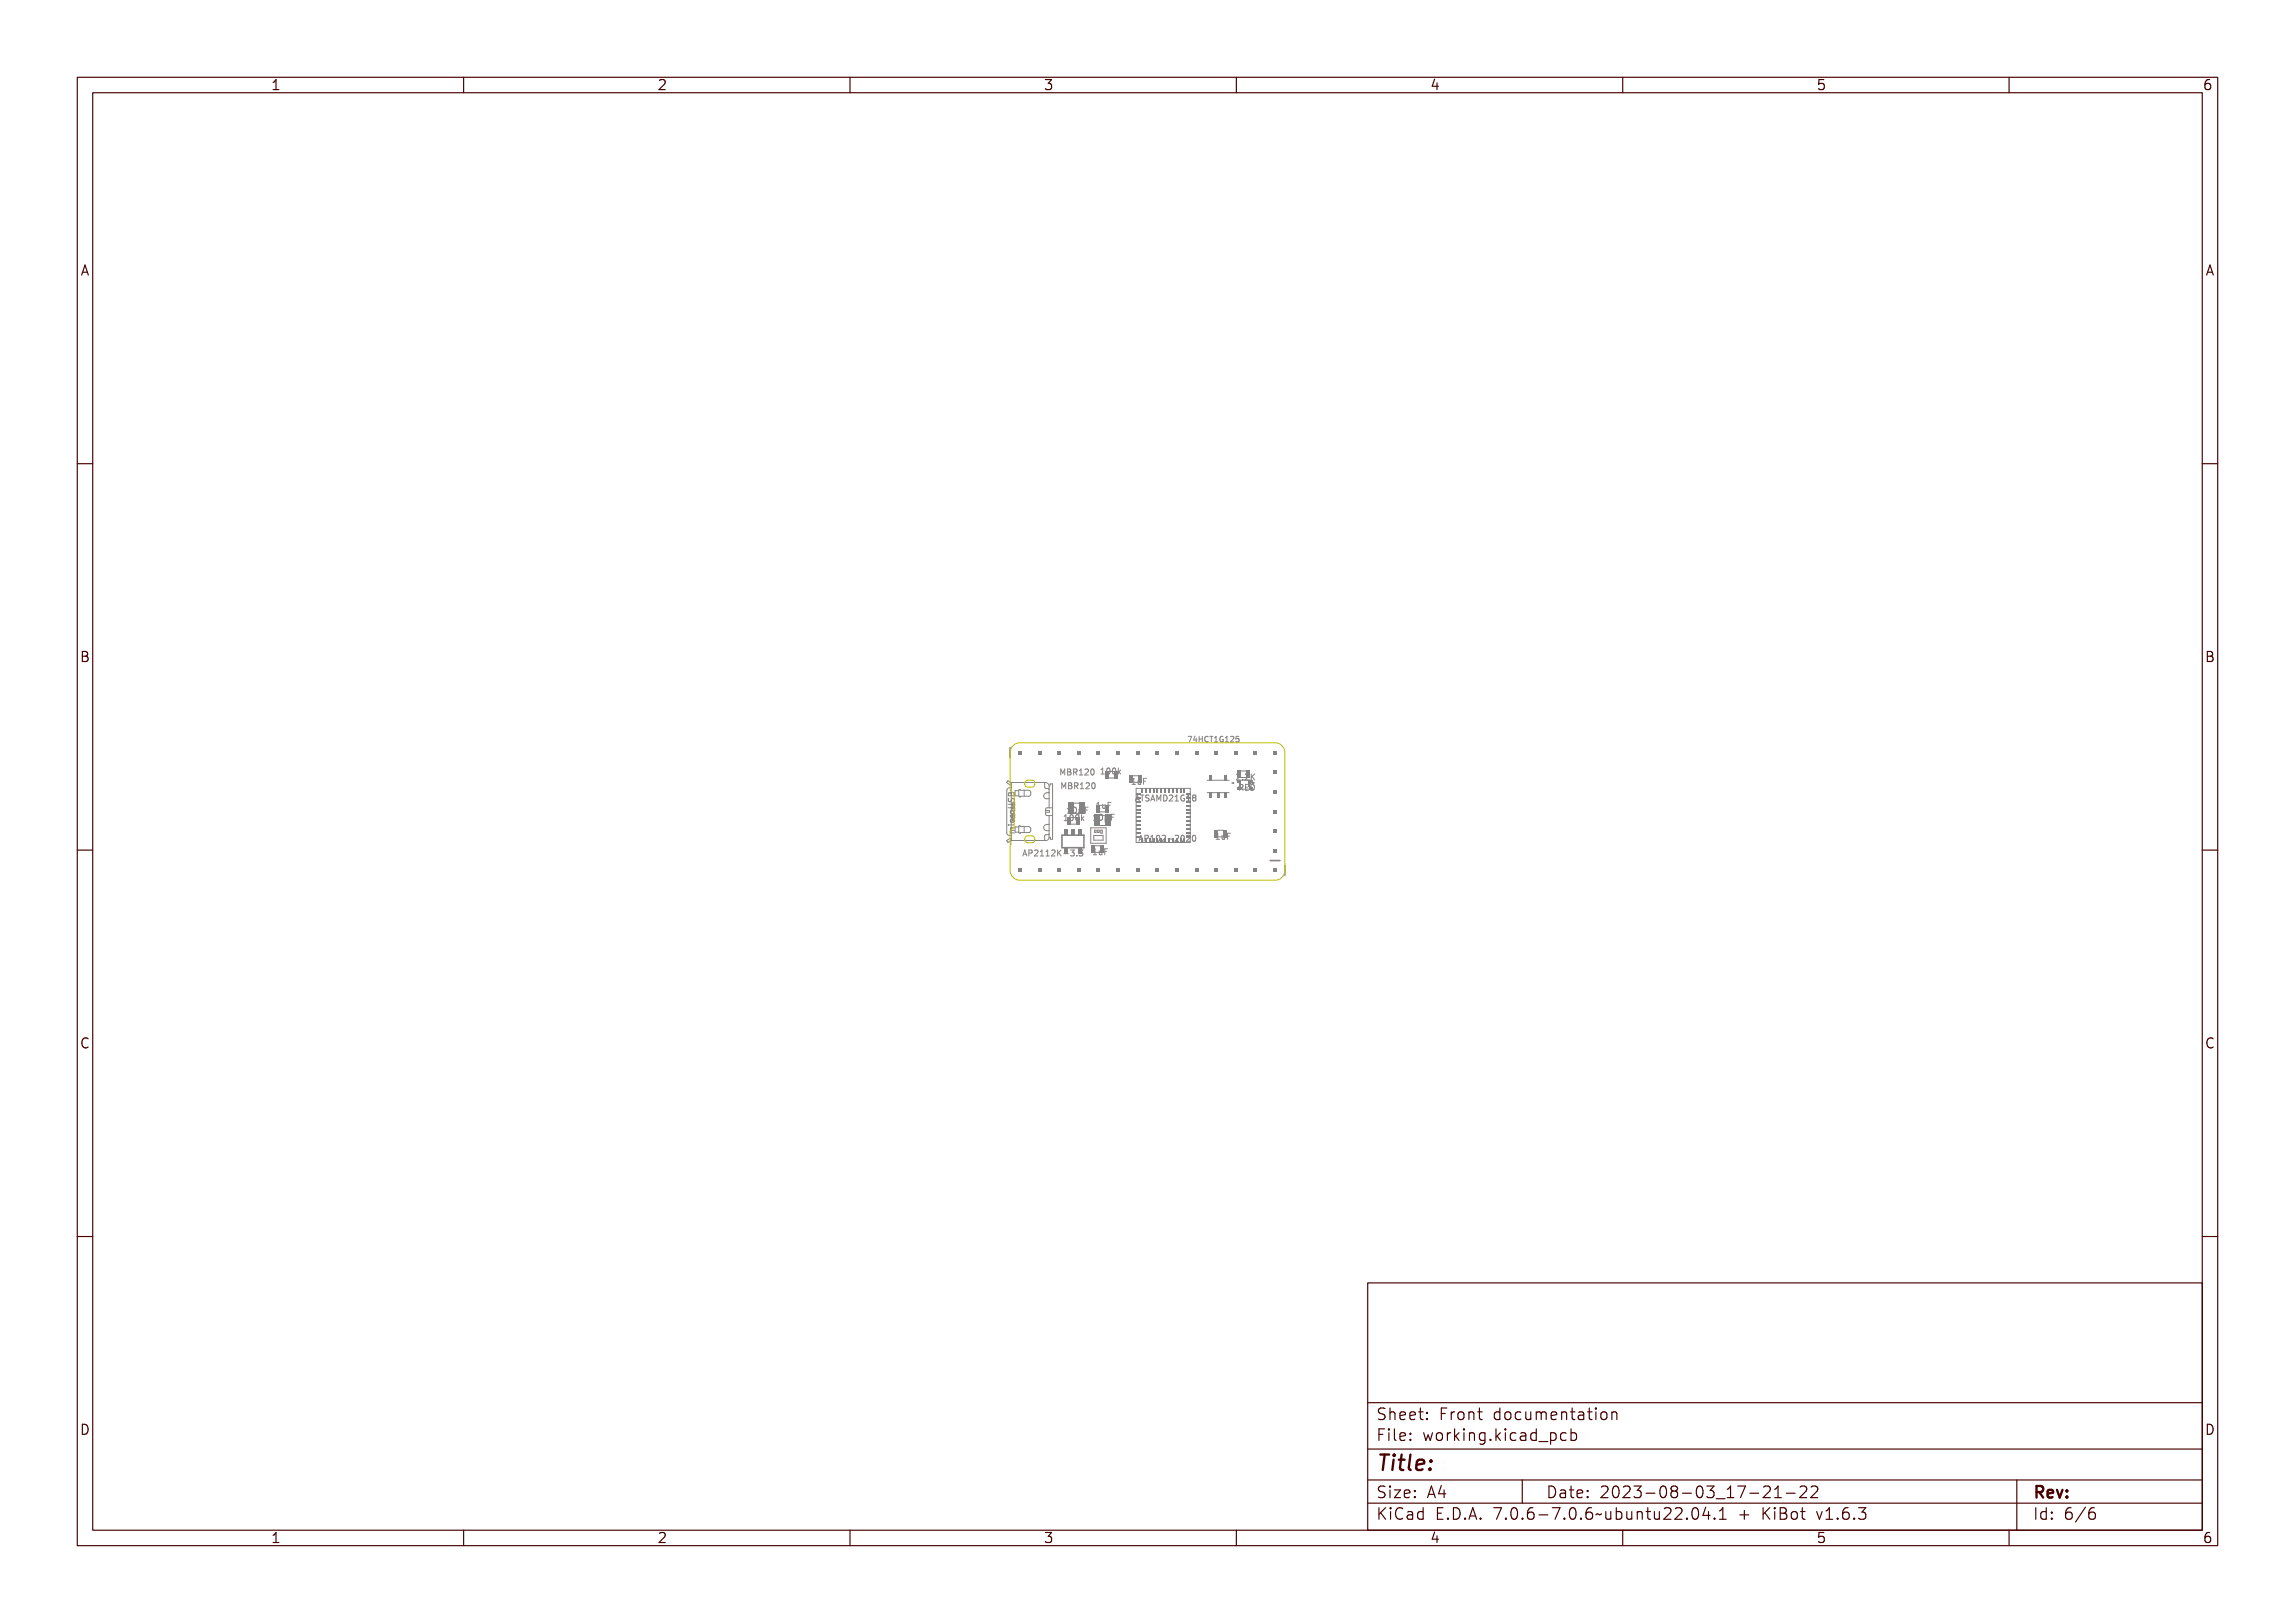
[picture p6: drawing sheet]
<svg xmlns="http://www.w3.org/2000/svg" width="297mm" height="210mm" viewBox="0 0 297 210" stroke-linecap="round" stroke-linejoin="round" font-family="sans-serif">
<defs><g id="words">
<text font-size="2.7" fill="#480000" x="178" y="190.3">Title:</text>
<g font-size="2" fill="#480000">
<text x="178" y="183.7">Sheet: Front documentation</text>
<text x="178" y="186.5">File: working.kicad_pcb</text>
<text x="178" y="193.9">Size: A4</text>
<text x="178" y="196.6">KiCad E.D.A. 7.0.6-7.0.6~ubuntu22.04.1 + KiBot v1.6.3</text>
<text x="200" y="193.9">Date: 2023-08-03_17-21-22</text>
<text x="263" y="196.6">Id: 6/6</text>
<text x="263" y="193.9">Rev:</text>
</g>
<g font-size="1.7" fill="#480000">
<text x="35" y="11.7">1</text>
<text x="85" y="11.7">2</text>
<text x="135" y="11.7">3</text>
<text x="185" y="11.7">4</text>
<text x="235" y="11.7">5</text>
<text x="285" y="11.7">6</text>
<text x="10.5" y="35.7">A</text>
<text x="285.5" y="35.7">A</text>
<text x="10.5" y="85.6">B</text>
<text x="285.5" y="85.6">B</text>
<text x="10.5" y="135.7">C</text>
<text x="285.5" y="135.7">C</text>
<text x="10.5" y="185.6">D</text>
<text x="285.5" y="185.6">D</text>
<text x="35" y="199.7">1</text>
<text x="85" y="199.7">2</text>
<text x="135" y="199.7">3</text>
<text x="185" y="199.7">4</text>
<text x="235" y="199.7">5</text>
<text x="285" y="199.7">6</text>
</g>
<g font-size="1" fill="#848484">
<text x="138" y="100.3">MBR120</text>
<text x="142.7" y="100.2">100k</text>
<text x="146.3" y="101.5">1uF</text>
<text x="153.6" y="96">74HCT1G125</text>
<text x="159.9" y="100.9">2.2K</text>
<text x="137.9" y="106.2">100k</text>
<text x="138" y="105.2">10µF</text>
<text x="138.2" y="102.1">MBR120</text>
<text x="141.8" y="106.2">10µF</text>
<text x="142" y="104.6">1uF</text>
<text x="146.8" y="103.7">ATSAMD21G18</text>
<text x="160.2" y="102.3">RED</text>
<text x="133.4" y="110.8">AP2112K-3.3</text>
<text x="141.3" y="110.6">1uF</text>
<text x="147.3" y="108.9">AP102-2020</text>
<text x="157.2" y="108.6">1uF</text>
</g>
<text font-size="1" fill="#c2c200" x="131.3" y="107.3" transform="rotate(-90 131.3 107.3)">microUSB</text>
</g></defs>
<g fill="none" stroke="#848484" stroke-width=".13">
<path d="M137.8 99.5l-.3 .6-.2-.6v.8M138.1 99.6h.1l.1 .3 .2-.3h.1v.7h-.1v-.7l-.1 .4h-.1l-.1-.4v.7h-.1zM138.7 99.6h.3a.18 .18 0 0 1 .2 .1 .18 .18 0 0 1-.1 .2 .21 .21 0 0 1 .1 .3 .21 .21 0 0 1-.2 .1h-.3zM138.8 100h.2a.14 .14 0 0 1 .1 .1 .14 .14 0 0 1-.1 .1h-.2zM138.8 99.6h.2a.12 .12 0 0 1 .1 .2 .12 .12 0 0 1-.1 .1h-.2zM139.4 99.6h.2a.21 .21 0 0 1 .2 .1 .21 .21 0 0 1-.1 .3l.2 .3h-.1l-.2-.3h-.1v.3h-.1zM139.5 99.6h.1a.14 .14 0 0 1 .1 .2 .14 .14 0 0 1-.1 .1h-.1zM140 99.6h.3v.6h.2v.1h-.5v-.1h.2v-.5h-.2zM140.6 99.6a.27 .27 0 0 1 .4 .1 .27 .27 0 0 1-.1 .4l-.2 .1h.4v.1h-.5l.3-.4a.19 .19 0 0 0 0-.2 .19 .19 0 0 0-.3 0zM141.3 99.6a.22 .22 0 0 1 .3 0l.1 .3a.31 .31 0 0 1-.2 .4 .45 .45 0 0 1-.2-.7zM141.4 99.6a.31 .31 0 0 1 .2 .3 .31 .31 0 0 1-.2 .3l-.1-.3zM142.8 99.5l.3-.1v.7h.2v.1h-.5v-.1h.2v-.6l-.2 .1z"/>
<path d="M143.5 99.5a.22 .22 0 0 1 .3 0l.1 .3a.31 .31 0 0 1-.3 .4 .45 .45 0 0 1-.1-.7zM143.6 99.5a.31 .31 0 0 1 .2 .3 .31 .31 0 0 1-.2 .3l-.1-.3zM144.1 99.5a.22 .22 0 0 1 .3 0l.1 .3a.31 .31 0 0 1-.2 .4 .45 .45 0 0 1-.2-.7zM144.2 99.5a.31 .31 0 0 1 .2 .3 .31 .31 0 0 1-.2 .3l-.1-.3zM144.7 99.4h.1v.5l.3-.3-.2 .2 .3 .4h-.1l-.2-.3-.1 .3h-.1zM153.6 95.3h.5l-.3 .7h-.1l.3-.6h-.4zM154.5 95.3h.1v.5h.1l-.1 .2h-.1v-.1h-.3zM154.5 95.4v.4h-.2zM154.8 95.3h.1v.3h.3v-.3v.7v-.3h-.3v.3h-.1zM155.4 95.4l.3-.1 .1 .1a.25 .25 0 0 0-.3 .3 .25 .25 0 0 0 .3 .2v.1a.35 .35 0 0 1-.4-.1 .35 .35 0 0 1 0-.5zM155.9 95.3h.5v.1h-.2v.6h-.1v-.6h-.2zM156.6 95.4l.2-.1v.7h.2h-.4h.1v-.6h-.1z"/>
<path d="M157.2 95.4l.2-.1 .1 .1v.1v-.1a.26 .26 0 0 0-.3 .3 .26 .26 0 0 0 .3 .2v-.2h-.1h.2v.3a.32 .32 0 0 1-.5-.1 .32 .32 0 0 1 0-.4zM157.7 95.4l.3-.1v.7h.1h-.4h.2v-.6h-.2zM158.3 95.4a.25 .25 0 0 1 .4 0 .25 .25 0 0 1-.2 .4l-.1 .2h.3h-.4l.2-.3a.17 .17 0 0 0 0-.3 .17 .17 0 0 0-.2 .1zM158.9 95.3h.3v.1h-.2v.2a.23 .23 0 0 1 .3 .1 .23 .23 0 0 1-.1 .3 .23 .23 0 0 1-.4-.1 .19 .19 0 0 0 .3 .1 .19 .19 0 0 0 0-.3 .19 .19 0 0 0-.2 0zM159.6 95.3v.3l-.4 .4h.5M160.3 95.3h-.3l-.1 .3h.4v.3l-.1 .1-.3-.1M130.5 106.3h.1v.1h-.1zM130.5 103.7h.5a.25 .25 0 0 1 .3 .2 .25 .25 0 0 1-.3 .2h-.5v-.1h.6a.14 .14 0 0 0 .1-.1 .14 .14 0 0 0-.1-.1h-.6zM130.6 103.1h.1a.16 .16 0 0 0-.1 .3 .16 .16 0 0 0 .3-.1 .24 .24 0 0 1 .2-.3 .24 .24 0 0 1 .2 .2 .24 .24 0 0 1-.1 .3 .18 .18 0 0 0 0-.2 .18 .18 0 0 0-.2-.1 .25 .25 0 0 1-.3 .3 .25 .25 0 0 1-.1-.4zM130.6 102.5l.2-.1 .1 .2a.21 .21 0 0 1 .3-.2 .21 .21 0 0 1 .1 .3v.2h-.8zM130.7 102.6h.1l.1 .2h-.3zM130.7 106.3h.5v-.1h.1v.4h-.1v-.2h-.4l-.1 .2z"/>
<path d="M130.7 106.8h.6l-.5 .1 .5 .1v.1h-.5l.5 .1v.1h-.6zM130.8 107.8h.5M130.8 107.6v.2M130.8 104.9h.1a.19 .19 0 0 0-.1 .2 .19 .19 0 0 0 .2 .1h.3v.1h-.6v-.1h.1l-.1-.1zM130.8 105.6h.1a.2 .2 0 0 0 0 .2 .2 .2 0 0 0 .3 0 .2 .2 0 0 0 0-.2h.1a.29 .29 0 0 1-.3 .4 .29 .29 0 0 1-.2-.4zM130.9 104.4l.3 .1a.19 .19 0 0 1-.2 .2 .19 .19 0 0 1-.1-.3zM131 102.5h.2v.3h-.3zM131 104.8v.1h.1v-.1l.1 .1h.1v-.1v.2h-.3zM131 103.9v.2h.1v-.2l.1 .2h.1v-.2v.2h-.3zM131 105.6h.1a.12 .12 0 0 0 .1 .1 .12 .12 0 0 0 .1-.1 .15 .15 0 0 1-.2 .2 .15 .15 0 0 1-.1-.2zM131 104.2h.1a.12 .12 0 0 0 .1 .2 .12 .12 0 0 0 .1-.1h-.1v-.1h.1a.16 .16 0 0 1-.1 .2 .16 .16 0 0 1-.2-.2zM131 105.9h.1l.1 .1 .1 .1h-.3z"/>
<path d="M131 105.3h.3v.2h-.3zM131 104.5h.3v.2h-.3zM131 105.4l.1 .1h-.1zM131.1 105.9l.1 .1h-.2zM131.1 104.6h.2v.1h-.3zM131.2 105.4h.1v.1h-.1zM132.4 110.8l.2-.8 .3 .8M132.4 110.5h.4M133.7 110h.1l.3 .8h-.2v-.2h-.3v.2h-.1zM133.8 110.1l.1 .4h-.2zM134.2 110h.2a.25 .25 0 0 1 .2 .3 .25 .25 0 0 1-.3 .2v.3h-.1zM134.3 110.1h.1a.14 .14 0 0 1 .1 .2 .14 .14 0 0 1-.1 .1h-.1z"/>
<path d="M134.8 110.1a.27 .27 0 0 1 .4 0 .27 .27 0 0 1-.2 .4l-.1 .2h.3v.1h-.4l.2-.4a.18 .18 0 0 0 .1-.3 .18 .18 0 0 0-.3 .1zM135.4 110.1l.3-.1v.7h.2v.1h-.4v-.1h.1v-.6l-.2 .1zM136.1 110.1l.2-.1v.7h.2v.1h-.4v-.1h.1v-.6l-.1 .1zM136.6 110.1a.27 .27 0 0 1 .5 0 .27 .27 0 0 1-.2 .4l-.2 .2h.4v.1h-.5l.3-.4a.18 .18 0 0 0 0-.3 .18 .18 0 0 0-.3 .1zM137.3 110h.1v.4l.3-.4h.1l-.3 .3 .3 .5h-.1l-.3-.4v.4h-.1zM137.9 101.3l-.2 .5-.3-.5v.8M138 110.5h.3h-.3zM138.1 105.5h.2v.6h.2v.1h-.4v-.1h.1v-.5h-.1zM138.1 104.5h.2v.7h.2h-.4h.1v-.6h-.1zM138.2 101.3h.1l.2 .4 .1-.4h.1v.8h-.1v-.7l-.1 .4h-.1l-.1-.4v.7h-.1zM138.5 110.1a.23 .23 0 0 1 .4-.1 .23 .23 0 0 1-.1 .4 .23 .23 0 0 1 .1 .4 .23 .23 0 0 1-.4-.1 .18 .18 0 0 0 .2 .1 .18 .18 0 0 0 .1-.2 .18 .18 0 0 0-.2-.2v-.1a.15 .15 0 0 0 .2 0 .15 .15 0 0 0 0-.2 .15 .15 0 0 0-.2 0zM138.7 105.5a.22 .22 0 0 1 .4 0v.3a.31 .31 0 0 1-.2 .4 .45 .45 0 0 1-.2-.7z"/>
<path d="M138.7 104.6a.22 .22 0 0 1 .4 0v.3a.31 .31 0 0 1-.2 .4 .45 .45 0 0 1-.2-.7zM138.8 105.5a.31 .31 0 0 1 .2 .3 .31 .31 0 0 1-.2 .3l-.1-.3zM138.8 104.6a.31 .31 0 0 1 .2 .3 .31 .31 0 0 1-.2 .3l-.1-.3zM138.9 101.3h.2a.18 .18 0 0 1 .2 .2 .18 .18 0 0 1-.1 .2 .21 .21 0 0 1 .2 .2 .21 .21 0 0 1-.3 .2h-.2zM139 101.7h.1a.14 .14 0 0 1 .2 .2 .14 .14 0 0 1-.2 .1h-.1zM139 101.4h.1a.12 .12 0 0 1 .1 .1 .12 .12 0 0 1-.1 .1h-.1zM139.3 104.7h.1v.4l.1 .1 .1-.1v-.4h.1v.4l.1 .1-.1 .1-.3-.1v.3h-.1zM139.3 110.6h.1v.2h-.1zM139.3 105.5a.22 .22 0 0 1 .4 0v.3a.31 .31 0 0 1-.2 .4 .45 .45 0 0 1-.2-.7zM139.4 105.5a.31 .31 0 0 1 .2 .3 .31 .31 0 0 1-.2 .3v-.3zM139.5 101.3h.2a.21 .21 0 0 1 .2 .2 .21 .21 0 0 1-.1 .2l.2 .4h-.1l-.2-.3h-.1v.3h-.1zM139.6 101.4h.1a.14 .14 0 0 1 .1 .1 .14 .14 0 0 1-.1 .2h-.1z"/>
<path d="M139.8 110.1a.23 .23 0 0 1 .3-.1 .23 .23 0 0 1 0 .4 .23 .23 0 0 1 0 .4 .23 .23 0 0 1-.4-.1 .18 .18 0 0 0 .3 .1 .18 .18 0 0 0 .1-.2 .18 .18 0 0 0-.2-.2v-.1a.15 .15 0 0 0 .2 0 .15 .15 0 0 0-.1-.2 .15 .15 0 0 0-.2 0zM139.9 105.4h.1v.5l.4-.3-.2 .3 .2 .3h-.1l-.2-.3-.1 .3h-.1zM139.9 104.5h.5v.1h-.4v.2h.3v.1h-.3v.3h-.1zM140.2 101.4l.2-.1v.7h.2v.1h-.4v-.1h.1v-.6l-.1 .1zM140.5 104.4h.3M140.7 101.4a.27 .27 0 0 1 .5 0 .27 .27 0 0 1-.2 .4l-.2 .2h.4v.1h-.5l.3-.4a.18 .18 0 0 0 0-.3 .18 .18 0 0 0-.3 .1zM141.4 101.4a.22 .22 0 0 1 .4 0v.3a.31 .31 0 0 1-.2 .4 .45 .45 0 0 1-.2-.7zM141.4 109.9h.3v.6h.2v.1h-.4v-.1h.1v-.5h-.2zM141.5 106.1h.4M141.5 101.4a.31 .31 0 0 1 .2 .3 .31 .31 0 0 1-.2 .3l-.1-.3zM141.7 105.5l-.2 .1M142 105.5l.2-.1v.7h.2v.1h-.4v-.1h.1v-.6h-.1z"/>
<path d="M142 110.1h.1v.4l.1 .1 .2-.1v-.4h.1v.5h-.1a.18 .18 0 0 1-.3 0 .18 .18 0 0 1-.1-.2zM142.2 103.9h.2v.6h.2v.1h-.4v-.1h.1v-.5h-.1zM142.6 105.5a.22 .22 0 0 1 .4 0v.3a.31 .31 0 0 1-.2 .4 .45 .45 0 0 1-.2-.7zM142.7 109.9h.4v.1h-.3v.2h.3v.1h-.3v.3h-.1zM142.7 105.5a.31 .31 0 0 1 .2 .3 .31 .31 0 0 1-.2 .3l-.1-.3zM142.8 104.1h.1v.4l.1 .1 .1-.1v-.4h.1v.5l-.1-.1a.18 .18 0 0 1-.2 .1 .18 .18 0 0 1-.1-.2zM143.2 105.6h.1v.4l.1 .1 .1-.1v-.4h.1v.5h.1l-.1 .1-.3-.1v.3h-.1zM143.4 103.9h.4v.1h-.3v.2h.3v.1h-.3v.3h-.1zM143.8 105.4h.5v.1h-.4v.2h.3v.1h-.3v.4h-.1zM146.5 100.8h.2v.6h.2v.1h-.4v-.1h.1v-.5h-.1zM146.6 100.4h.7M147.1 101h.1v.4l.1 .1 .1-.1v-.4h.1v.5l-.1-.1a.18 .18 0 0 1-.2 .1 .18 .18 0 0 1-.1-.2z"/>
<path d="M147.1 102.9h.1l.2 .8h-.1v-.2h-.3v.2h-.1zM147.1 103l.2 .4h-.3zM147.5 102.9h.6v.1h-.3v.7h-.1v-.7h-.2zM147.5 108.1h.2l.2 .8h-.1l-.1-.2h-.2l-.1 .2h-.1zM147.6 108.2l.1 .4h-.2zM147.7 100.8h.4v.1h-.3v.2h.3v.1h-.3v.3h-.1zM148 108.1h.2a.25 .25 0 0 1 .3 .3 .25 .25 0 0 1-.4 .2v.3h-.1zM148.1 108.2h.1a.14 .14 0 0 1 .2 .2 .14 .14 0 0 1-.2 .1h-.1zM148.2 103l.2-.1 .2 .1h-.1a.14 .14 0 0 0-.2 0 .14 .14 0 0 0 .1 .2 .24 .24 0 0 1 .2 .2 .24 .24 0 0 1-.2 .3 .24 .24 0 0 1-.2-.2 .18 .18 0 0 0 .2 .1 .18 .18 0 0 0 .1-.2 .24 .24 0 0 1-.3-.1 .24 .24 0 0 1 0-.3zM148.7 108.2l.2-.1v.7h.2v.1h-.4v-.1h.1v-.6l-.1 .1zM149 102.9h.1l.2 .8h-.1l-.1-.2h-.2l-.1 .2h-.1zM149 103l.1 .4h-.2z"/>
<path d="M149.3 108.2a.22 .22 0 0 1 .4 0v.3a.31 .31 0 0 1-.2 .4 .45 .45 0 0 1-.2-.7zM149.4 102.9h.1l.1 .4 .2-.4h.1v.8h-.1v-.7l-.1 .4h-.1l-.1-.4v.7h-.1zM149.4 108.2a.31 .31 0 0 1 .2 .3 .31 .31 0 0 1-.2 .3l-.1-.3zM149.9 108.2a.27 .27 0 0 1 .4 0 .27 .27 0 0 1-.2 .4l-.1 .2h.3v.1h-.4l.2-.4a.19 .19 0 0 0 .1-.3 .19 .19 0 0 0-.3 .1zM150 102.9a.39 .39 0 0 1 .5 .4 .39 .39 0 0 1-.5 .4zM150.1 103a.3 .3 0 0 1 .3 .3 .3 .3 0 0 1-.3 .3zM150.6 108.6h.3h-.3zM150.7 103a.27 .27 0 0 1 .4 0 .27 .27 0 0 1-.2 .4l-.1 .2h.3v.1h-.5l.3-.4a.19 .19 0 0 0 0-.3 .19 .19 0 0 0-.2 .1zM151.1 108.2a.27 .27 0 0 1 .4 0 .27 .27 0 0 1-.1 .4l-.2 .2h.4v.1h-.5l.3-.4a.19 .19 0 0 0 0-.3 .19 .19 0 0 0-.3 .1zM151.3 103l.3-.1v.7h.1v.1h-.4v-.1h.2v-.6l-.2 .1zM151.8 108.2a.22 .22 0 0 1 .3 0l.1 .3a.31 .31 0 0 1-.2 .4 .45 .45 0 0 1-.2-.7zM151.9 108.2a.31 .31 0 0 1 .2 .3 .31 .31 0 0 1-.2 .3l-.1-.3z"/>
<path d="M152 103l.2-.1 .2 .1v.1l-.1-.1a.29 .29 0 0 0-.3 .3 .29 .29 0 0 0 .3 .3v-.2h-.1v-.1h.2v.3a.34 .34 0 0 1-.5 0 .34 .34 0 0 1 0-.5zM152.4 108.2a.27 .27 0 0 1 .4 0 .27 .27 0 0 1-.2 .4l-.1 .2h.3v.1h-.4l.2-.4a.18 .18 0 0 0 .1-.3 .18 .18 0 0 0-.3 .1zM152.6 103l.2-.1v.7h.2v.1h-.4v-.1h.1v-.6l-.1 .1zM153 108.2a.22 .22 0 0 1 .4 0l.1 .3a.31 .31 0 0 1-.3 .4 .45 .45 0 0 1-.2-.7zM153.2 108.2a.31 .31 0 0 1 .2 .3 .31 .31 0 0 1-.2 .3l-.1-.3zM153.2 103a.21 .21 0 0 1 .3-.1 .21 .21 0 0 1 0 .4 .22 .22 0 0 1 0 .3 .22 .22 0 0 1-.3 0 .22 .22 0 0 1 .1-.3l-.1-.1zM153.6 103.6h.4M153.7 108.1h.2l.1 .2-.5 .6h.5M154.4 108.2l.1-.1a.41 .41 0 0 1 .3 .4 .41 .41 0 0 1-.3 .4l-.2-.3zM154.5 103.2l-.2 .2v.1l.2 .1h.1l.2-.1v-.1l-.2-.2M154.5 103.2l-.2-.1 .2-.2h.1l.2 .1-.2 .2M154.5 103.2h.1"/>
<path d="M157.3 107.9h.3v.6h.2v.1h-.5v-.1h.2v-.5h-.2zM157.9 108.1h.1v.4l.1 .1 .2-.1v-.4h.1v.5l-.1-.1a.18 .18 0 0 1-.3 .1 .18 .18 0 0 1-.1-.2zM158.6 107.9h.4v.1h-.3v.2h.3v.1h-.3v.3h-.1zM159.5 101.3h.2v.1zM159.5 101.3h.1zM159.6 101.3v.1M159.7 101.2l-.3 .1 .3 .1M160 100.2a.27 .27 0 0 1 .4 .1 .27 .27 0 0 1-.2 .4l-.1 .2h.3h-.5l.3-.3a.19 .19 0 0 0 0-.3 .19 .19 0 0 0-.2 0zM160.3 101.5h.2a.21 .21 0 0 1 .2 .2 .21 .21 0 0 1-.1 .2l.2 .4h-.1l-.2-.3h-.1v.3h-.1zM160.4 101.6h.1a.14 .14 0 0 1 .1 .2 .14 .14 0 0 1-.1 .1h-.1zM160.7 100.8h.2v.1h-.2zM160.9 101.5h.5v.1h-.4v.3h.4h-.4v.3h.4v.1h-.5z"/>
<path d="M161.2 100.2a.27 .27 0 0 1 .4 .1 .27 .27 0 0 1-.1 .4l-.2 .2h.3h-.4l.3-.3a.19 .19 0 0 0 0-.3 .19 .19 0 0 0-.3 0zM161.5 101.5a.39 .39 0 0 1 .5 .4 .39 .39 0 0 1-.5 .4zM161.6 101.6a.3 .3 0 0 1 .3 .3 .3 .3 0 0 1-.3 .3zM161.8 100.2h.1v.3l.3-.3h.1l-.2 .3 .3 .4h-.2l-.2-.3-.1 .3h-.1z"/>
<circle cx="141.5" cy="99.9" r=".07"/>
<circle cx="143.6" cy="99.8" r=".07"/>
<circle cx="144.3" cy="99.8" r=".07"/>
<circle cx="131" cy="104.6" r=".28"/>
<circle cx="138.9" cy="105.8" r=".07"/>
<circle cx="138.9" cy="104.9" r=".07"/>
<circle cx="139.5" cy="105.8" r=".07"/>
<circle cx="141.6" cy="101.7" r=".07"/>
<circle cx="142.8" cy="105.8" r=".07"/>
<circle cx="149.5" cy="108.5" r=".07"/>
<circle cx="152" cy="108.5" r=".07"/>
<circle cx="153.2" cy="108.5" r=".07"/>
<circle cx="153.4" cy="103.1" r=".13"/>
<circle cx="153.4" cy="103.5" r=".15"/>
</g>
<g fill="#848484">
<path d="M147.3 100.3h.5v1h-.5z" fill-rule="evenodd"/>
<path d="M146.2 100.3h.5v1h-.5z" fill-rule="evenodd"/>
</g>
<path d="M166.3 112v1.3" fill="none" stroke="#848484" stroke-width=".2"/>
<g fill="#848484">
<path d="M164.8 112.4h.5v.5h-.5z" fill-rule="evenodd"/>
<path d="M162.2 112.4h.5v.5h-.5z" fill-rule="evenodd"/>
<path d="M159.7 112.4h.5v.5h-.5z" fill-rule="evenodd"/>
<path d="M157.1 112.4h.5v.5h-.5z" fill-rule="evenodd"/>
<path d="M154.6 112.4h.5v.5h-.5z" fill-rule="evenodd"/>
<path d="M152.1 112.4h.5v.5h-.5z" fill-rule="evenodd"/>
<path d="M149.5 112.4h.5v.5h-.5z" fill-rule="evenodd"/>
<path d="M147 112.4h.5v.5h-.5z" fill-rule="evenodd"/>
<path d="M144.4 112.4h.5v.5h-.5z" fill-rule="evenodd"/>
<path d="M141.9 112.4h.5v.5h-.5z" fill-rule="evenodd"/>
<path d="M139.4 112.4h.5v.5h-.5z" fill-rule="evenodd"/>
<path d="M136.8 112.4h.5v.5h-.5z" fill-rule="evenodd"/>
<path d="M134.3 112.4h.5v.5h-.5z" fill-rule="evenodd"/>
<path d="M131.7 112.4h.5v.5h-.5z" fill-rule="evenodd"/>
</g>
<path d="M138.6 106.6h.7" fill="none" stroke="#848484" stroke-width=".13"/>
<g fill="#848484">
<path d="M139.3 105.7h.5v1h-.5z" fill-rule="evenodd"/>
<path d="M138.1 105.7h.5v1h-.5z" fill-rule="evenodd"/>
</g>
<path d="M143.5 100.7h.7" fill="none" stroke="#848484" stroke-width=".13"/>
<g fill="#848484">
<path d="M144.2 99.8h.5v.9h-.5z" fill-rule="evenodd"/>
<path d="M143 99.8h.5v.9h-.5z" fill-rule="evenodd"/>
</g>
<path d="M164.4 111.4h1.2" fill="none" stroke="#848484" stroke-width=".2"/>
<g fill="#848484">
<path d="M164.8 109.8h.5v.5h-.5z" fill-rule="evenodd"/>
<path d="M164.8 107.3h.5v.5h-.5z" fill-rule="evenodd"/>
<path d="M164.8 104.8h.5v.5h-.5z" fill-rule="evenodd"/>
<path d="M164.8 102.2h.5v.5h-.5z" fill-rule="evenodd"/>
<path d="M164.8 99.7h.5v.5h-.5z" fill-rule="evenodd"/>
</g>
<path d="M157.6 107.4h.7" fill="none" stroke="#848484" stroke-width=".13"/>
<g fill="#848484">
<path d="M157.1 107.4h.5v.9h-.5z" fill-rule="evenodd"/>
<path d="M158.3 107.4h.5v.9h-.5z" fill-rule="evenodd"/>
<path d="M143 104.2h.5v.9h-.5z" fill-rule="evenodd"/>
<path d="M141.8 104.2h.5v.9h-.5z" fill-rule="evenodd"/>
</g>
<path d="M142.3 106.8h.7M160.2 101.2a.35 .35 0 0 1 .3 .3 .35 .35 0 0 1-.3 .4M162 101.2a.35 .35 0 0 0-.3 .3 .35 .35 0 0 0 .3 .4" fill="none" stroke="#848484" stroke-width=".13"/>
<g fill="#848484">
<path d="M143 105.4h.8v1.5h-.8z" fill-rule="evenodd"/>
<path d="M141.6 105.4h.7v1.5h-.7z" fill-rule="evenodd"/>
</g>
<path d="M147 102h7v7h-7z" fill="none" stroke="#848484" stroke-width=".13"/>
<g fill="#848484">
<path d="M147 104.1h.6v.3h-.6z" fill-rule="evenodd"/>
<path d="M147 104.6h.6v.3h-.6z" fill-rule="evenodd"/>
<path d="M147 105.1h.6v.3h-.6z" fill-rule="evenodd"/>
<path d="M147 105.6h.6v.3h-.6z" fill-rule="evenodd"/>
<path d="M147 106.1h.6v.3h-.6z" fill-rule="evenodd"/>
<path d="M147 106.6h.6v.3h-.6z" fill-rule="evenodd"/>
<path d="M147 107.1h.6v.3h-.6z" fill-rule="evenodd"/>
<path d="M147 107.6h.6v.3h-.6z" fill-rule="evenodd"/>
<path d="M147.7 102h.2v.6h-.2z" fill-rule="evenodd"/>
<path d="M148.2 102h.2v.6h-.2z" fill-rule="evenodd"/>
<path d="M148.7 102h.2v.6h-.2z" fill-rule="evenodd"/>
<path d="M149.2 102h.2v.6h-.2z" fill-rule="evenodd"/>
<path d="M149.7 102h.2v.6h-.2z" fill-rule="evenodd"/>
<path d="M150.2 102h.2v.6h-.2z" fill-rule="evenodd"/>
<path d="M150.7 102h.2v.6h-.2z" fill-rule="evenodd"/>
<path d="M151.2 102h.2v.6h-.2z" fill-rule="evenodd"/>
<path d="M151.7 102h.2v.6h-.2z" fill-rule="evenodd"/>
<path d="M152.2 102h.2v.6h-.2z" fill-rule="evenodd"/>
<path d="M152.7 102h.2v.6h-.2z" fill-rule="evenodd"/>
<path d="M153.2 102h.2v.6h-.2z" fill-rule="evenodd"/>
<path d="M153.5 102.6h.5v.3h-.5z" fill-rule="evenodd"/>
<path d="M153.5 103.1h.5v.3h-.5z" fill-rule="evenodd"/>
<path d="M153.5 103.6h.5v.3h-.5z" fill-rule="evenodd"/>
<path d="M153.5 104.1h.5v.3h-.5z" fill-rule="evenodd"/>
<path d="M153.5 104.6h.5v.3h-.5z" fill-rule="evenodd"/>
<path d="M153.5 105.1h.5v.3h-.5z" fill-rule="evenodd"/>
<path d="M153.5 105.6h.5v.3h-.5z" fill-rule="evenodd"/>
<path d="M153.5 106.1h.5v.3h-.5z" fill-rule="evenodd"/>
<path d="M153.5 106.6h.5v.3h-.5z" fill-rule="evenodd"/>
<path d="M153.5 107.1h.5v.3h-.5z" fill-rule="evenodd"/>
<path d="M153.5 107.6h.5v.3h-.5z" fill-rule="evenodd"/>
<path d="M153.5 108.1h.5v.3h-.5z" fill-rule="evenodd"/>
</g>
<path d="M156.2 101h2.9M156.2 102.6h2.9" fill="none" stroke="#848484" stroke-width=".13"/>
<g fill="#848484">
<path d="M156.5 100.3h.4v.8h-.4z" fill-rule="evenodd"/>
<path d="M156.5 102.4h.4v.8h-.4z" fill-rule="evenodd"/>
<path d="M157.5 102.4h.3v.8h-.3z" fill-rule="evenodd"/>
<path d="M158.4 100.3h.4v.8h-.4z" fill-rule="evenodd"/>
<path d="M158.4 102.4h.4v.8h-.4z" fill-rule="evenodd"/>
</g>
<path d="M137.4 108.1h2.9v1.6h-2.9z" fill="none" stroke="#848484" stroke-width=".2"/>
<g fill="#848484">
<path d="M139.5 107.4h.5v.6h-.5z" fill-rule="evenodd"/>
<path d="M138.6 107.4h.5v.6h-.5z" fill-rule="evenodd"/>
<path d="M137.6 107.4h.5v.6h-.5z" fill-rule="evenodd"/>
</g>
<path d="M130.7 96.7v1.3" fill="none" stroke="#848484" stroke-width=".2"/>
<g fill="#848484">
<path d="M131.7 97.1h.5v.5h-.5z" fill-rule="evenodd"/>
<path d="M134.3 97.1h.5v.5h-.5z" fill-rule="evenodd"/>
<path d="M136.8 97.1h.5v.5h-.5z" fill-rule="evenodd"/>
<path d="M139.4 97.1h.5v.5h-.5z" fill-rule="evenodd"/>
<path d="M141.9 97.1h.5v.5h-.5z" fill-rule="evenodd"/>
<path d="M144.4 97.1h.5v.5h-.5z" fill-rule="evenodd"/>
<path d="M147 97.1h.5v.5h-.5z" fill-rule="evenodd"/>
<path d="M149.5 97.1h.5v.5h-.5z" fill-rule="evenodd"/>
<path d="M152.1 97.1h.5v.5h-.5z" fill-rule="evenodd"/>
<path d="M154.6 97.1h.5v.5h-.5z" fill-rule="evenodd"/>
<path d="M157.1 97.1h.5v.5h-.5z" fill-rule="evenodd"/>
<path d="M159.7 97.1h.5v.5h-.5z" fill-rule="evenodd"/>
<path d="M162.2 97.1h.5v.5h-.5z" fill-rule="evenodd"/>
<path d="M164.8 97.1h.5v.5h-.5z" fill-rule="evenodd"/>
</g>
<path d="M141.7 109.4h.7" fill="none" stroke="#848484" stroke-width=".13"/>
<g fill="#848484">
<path d="M141.2 109.4h.5v.9h-.5z" fill-rule="evenodd"/>
<path d="M142.4 109.4h.5v.9h-.5z" fill-rule="evenodd"/>
</g>
<path d="M160.5 99.8h.7" fill="none" stroke="#848484" stroke-width=".13"/>
<g fill="#848484">
<path d="M161.2 99.7h.5v1h-.5z" fill-rule="evenodd"/>
<path d="M160.1 99.7h.5v1h-.5z" fill-rule="evenodd"/>
</g>
<path d="M138.9 103.9h.8" fill="none" stroke="#848484" stroke-width=".13"/>
<g fill="#848484">
<path d="M138.2 103.9h.8v1.4h-.8z" fill-rule="evenodd"/>
<path d="M139.7 103.9h.7v1.4h-.7z" fill-rule="evenodd"/>
</g>
<g fill="none" stroke="#848484" stroke-width=".13">
<path d="M130.9 101.9a.42 .42 0 0 0-.6 .4v5.5l.2 .3h.4M130.9 101.3l-.5-.3-.1 .3 .4 .3h.2M130.9 108.7l-.5 .3-.1-.2 .4-.3h.1v.9M131.4 103h.4l.2 .1h.1M131.4 102.3h.4M131.8 103l.1-.8 .2 .1h1.2a.45 .45 0 0 1-.2 .7h-1M131.8 107h-.4v.7h.4l.2 .1 .1-.1h1a.43 .43 0 0 0 .3-.6l-.3-.1h-1l-.2-.1-.1 .8M132.1 103v.1M132.5 102.3v.7M132.5 107v.7M135.2 101.3v.5a.48 .48 0 0 0 .5 .3l.1 .1M135.3 104.9h.5v.2h-.5"/>
<path d="M135.8 104.5v-2.8l-.3-.4h-4.6v7.5h4.5l.3-.2 .1-.2M135.8 102.5l-.1 .1a.41 .41 0 0 0-.6 .2 .41 .41 0 0 0 .3 .6h.4M135.8 106.7h-.3a.4 .4 0 0 0-.4 .4 .4 .4 0 0 0 .4 .4h.3M135.8 107.9l-.6 .2v.6M135.8 105.5v2.9M135.8 101.6h.1v-.2h.3v7.2h-.3v-.2h-.1M136.2 104.5h-.7l-.2 .2 .1 .8h.8M141.2 107.1h2v2h-2zM141.6 108.1h1.2v.6h-1.2zM141.7 107.4h.2v.3h-.2zM142.1 107.4h.2v.3h-.2zM142.5 107.4h.2v.4h-.2z"/>
</g>
<path d="M130.7 102.2v-4.8a1.27 1.27 0 0 1 1.3-1.3h33a1.27 1.27 0 0 1 1.3 1.3v15.2a1.27 1.27 0 0 1-1.3 1.3h-33a1.27 1.27 0 0 1-1.3-1.3v-5.1M131.2 102.7v4.3M132.7 101.1a.98 .98 0 0 1 1.2 0 .5 .5 0 0 1-.3 .8h-.6a.45 .45 0 0 1-.4-.3 .45 .45 0 0 1 .1-.5zM132.8 108.2h.8a.46 .46 0 0 1 .3 .4 .46 .46 0 0 1-.3 .5h-.6a.46 .46 0 0 1-.4-.4 .46 .46 0 0 1 .2-.5z" fill="none" stroke="#c2c200" stroke-width=".13"/>
<g fill="none" stroke="#480000" stroke-width=".15">
<path d="M10 10h277v190h-277zM12 12h273v186h-273zM60 10v2M110 10v2M160 10v2M210 10v2M260 10v2M10 60h2M285 60h2M10 110h2M285 110h2M10 160h2"/>
<path d="M285 160h2M177 166h108v32h-108zM60 198v2M110 198v2M160 198v2M177 181.5h108M177 187.5h108M177 191.5h108M177 194.5h108M178.1 195.2h.2v.6l.6-.6h.3l-.6 .6 .6 .8h-.2l-.5-.7-.2 .2v.5h-.2zM178.2 185h.9v.2h-.7v.4h.6v.2h-.6v.7h-.2zM178.3 182.4l.5-.1h.2v.2a.34 .34 0 0 0-.4-.1 .34 .34 0 0 0-.2 .4 .62 .62 0 0 1 .6 .7 .71 .71 0 0 1-.8 .2v-.2a.4 .4 0 0 0 .4 .1 .4 .4 0 0 0 .3-.3l-.4-.2a.4 .4 0 0 1-.3-.3 .4 .4 0 0 1 .1-.4z"/>
<path d="M178.3 192.5l.5-.1h.2v.2a.34 .34 0 0 0-.4-.1 .34 .34 0 0 0-.2 .4 .62 .62 0 0 1 .6 .7 .71 .71 0 0 1-.8 .2v-.2a.4 .4 0 0 0 .4 .1 .4 .4 0 0 0 .3-.3l-.4-.2a.4 .4 0 0 1-.3-.3 .4 .4 0 0 1 .1-.4zM179.4 182.2h.2v.6a.35 .35 0 0 1 .4-.1 .35 .35 0 0 1 .2 .4v.6h-.2v-.8l-.2-.1a.28 .28 0 0 0-.2 .3v.6h-.2zM179.5 185.4h.4v.9h.4v.2h-.9v-.2h.3v-.8h-.2zM179.5 192.8h.4v.9h.4v.1h-.9v-.1h.3v-.8h-.2zM179.5 195.6h.4v.9h.4v.1h-.9v-.1h.3v-.8h-.2zM179.7 184.9h.2v.3h-.2zM179.7 192.3h.2v.3h-.2zM179.7 195.1h.2v.3h-.2zM180.6 184.9h.4v1.3l.1 .1h.3v.2a.4 .4 0 0 1-.5-.4v-1h-.3zM180.6 192.8h.8v.1l-.6 .8h.6v.1h-.8v-.1l.6-.8h-.6zM180.7 182.8a.49 .49 0 0 1 .6-.1 .49 .49 0 0 1 .2 .5h-.8a.42 .42 0 0 0 .3 .4 .42 .42 0 0 0 .4-.1v.2a.6 .6 0 0 1-.8-.1 .6 .6 0 0 1 .1-.8zM180.7 195.4l.3-.2h.2h.3v.2a.43 .43 0 0 0-.6 0 .43 .43 0 0 0-.2 .5 .43 .43 0 0 0 .2 .5 .43 .43 0 0 0 .6 0v.2a.62 .62 0 0 1-.7 0 .62 .62 0 0 1-.3-.7z"/>
<path d="M180.8 182.9l.2-.1a.27 .27 0 0 1 .3 .3h-.6zM181.8 195.6a.5 .5 0 0 1 .6-.1 .5 .5 0 0 1 .2 .5v.6h-.1v-.1a.38 .38 0 0 1-.5 .2 .38 .38 0 0 1-.2-.5 .38 .38 0 0 1 .4-.2h.3a.35 .35 0 0 0-.3-.4 .35 .35 0 0 0-.4 .2zM181.9 182.8a.49 .49 0 0 1 .6-.1 .49 .49 0 0 1 .2 .5h-.8a.42 .42 0 0 0 .3 .4 .42 .42 0 0 0 .5-.1v.2a.6 .6 0 0 1-.9-.1 .6 .6 0 0 1 .1-.8zM181.9 185.5a.49 .49 0 0 1 .6-.1 .49 .49 0 0 1 .2 .5h-.8a.42 .42 0 0 0 .3 .4 .42 .42 0 0 0 .5-.1v.2a.6 .6 0 0 1-.9-.1 .6 .6 0 0 1 .1-.8zM181.9 192.9a.49 .49 0 0 1 .6-.1 .49 .49 0 0 1 .2 .5h-.8a.42 .42 0 0 0 .3 .4 .42 .42 0 0 0 .5-.1v.2a.6 .6 0 0 1-.9-.1 .6 .6 0 0 1 .1-.8zM182 196.2l.5-.1a.31 .31 0 0 1-.2 .4 .31 .31 0 0 1-.4-.1zM182 182.9l.2-.1a.27 .27 0 0 1 .3 .3h-.6zM182 185.6l.2-.1a.27 .27 0 0 1 .3 .3h-.6zM182 193l.2-.1a.27 .27 0 0 1 .3 .3h-.6zM183 195.7l.4-.2 .2 .2v-.6h.2v1.5h-.2v-.1a.42 .42 0 0 1-.5 .1 .42 .42 0 0 1-.2-.5zM183.2 195.8a.23 .23 0 0 1 .4 0v.3a.33 .33 0 0 1-.2 .4 .48 .48 0 0 1-.2-.7zM183.2 182.3h.2v.4h.4v.1h-.4v.7l.1 .1h.3v.1a.41 .41 0 0 1-.6-.3v-.6h-.3v-.1h.3z"/>
<path d="M183.3 185.4h.2v.3h-.2zM183.3 186.2h.2v.3h-.2zM183.3 192.8h.2v.3h-.2zM183.3 193.6h.2v.2h-.2zM184.5 182.7h.2v.3h-.2zM184.5 183.5h.2v.2h-.2zM185.2 185.4h.2l.2 .8 .1-.5h.2l.2 .5 .1-.8h.2l-.2 1.1h-.2l-.2-.7-.2 .7h-.1zM185.4 195.2h.9v.2h-.7v.4h.6v.2h-.6v.5h.7v.1h-.9zM185.7 192.4h.2l.5 1.4h-.2l-.1-.3h-.5l-.1 .3h-.2zM185.8 192.6l.2 .7h-.4zM186.6 182.3h.9v.2h-.7v.4h.6v.2h-.6v.6h-.2zM186.7 185.5a.56 .56 0 0 1 .8 .2 .56 .56 0 0 1-.3 .7 .57 .57 0 0 1-.6-.2 .57 .57 0 0 1 .1-.7z"/>
<path d="M186.8 185.6a.26 .26 0 0 1 .3-.1 .26 .26 0 0 1 .2 .2v.2a.33 .33 0 0 1-.3 .4l-.2-.2zM186.9 196.4h.2v.2h-.2zM187.1 192.4h.2v.9h.2v.2h-.2v.3h-.2v-.3h-.6v-.2zM187.1 192.6v.7h-.4zM187.8 195.2a.76 .76 0 0 1 .9 .7 .76 .76 0 0 1-.9 .7zM188 195.4a.5 .5 0 0 1 .5 .2 .5 .5 0 0 1 0 .5 .39 .39 0 0 1-.5 .4zM188 182.7h.2v.2a.41 .41 0 0 1 .6-.2v.2a.37 .37 0 0 0-.5-.1 .37 .37 0 0 0-.1 .4v.5h-.2zM188 185.4h.2v.2a.41 .41 0 0 1 .6-.2v.2a.37 .37 0 0 0-.5-.1 .37 .37 0 0 0-.1 .4v.6h-.2zM189.1 184.9h.1v.9l.5-.4h.2l-.4 .4 .5 .7h-.2l-.4-.6-.2 .1v.5h-.1zM189.1 182.8a.56 .56 0 0 1 .8 .2 .56 .56 0 0 1-.3 .7 .57 .57 0 0 1-.6-.2 .57 .57 0 0 1 .1-.7zM189.2 182.9a.26 .26 0 0 1 .3-.1 .26 .26 0 0 1 .2 .2v.2a.33 .33 0 0 1-.3 .4l-.2-.2zM189.3 196.4h.3v.2h-.3z"/>
<path d="M190.2 182.7h.2v.1a.35 .35 0 0 1 .4-.1 .35 .35 0 0 1 .3 .4v.6h-.2v-.8l-.2-.1a.28 .28 0 0 0-.3 .3v.6h-.2zM190.3 185.4h.4v.9h.4v.2h-.9v-.2h.4v-.8h-.3zM190.5 195.2h.3l.4 1.4h-.2l-.1-.3h-.5l-.1 .3h-.2zM190.6 184.9h.1v.3h-.1zM190.6 195.4l.2 .7h-.4zM191.4 185.4h.2v.1a.35 .35 0 0 1 .4-.1 .35 .35 0 0 1 .3 .4v.7h-.2v-.9l-.2-.1a.28 .28 0 0 0-.3 .3v.7h-.2zM191.7 182.3h.1v.4h.4v.1h-.4v.7l.1 .1h.3v.1a.41 .41 0 0 1-.5-.3v-.6h-.3v-.1h.3zM191.7 196.4h.3v.2h-.3zM192.7 185.5l.3-.2 .3 .2v-.1h.2v1a.53 .53 0 0 1-.8 .4v-.2a.36 .36 0 0 0 .4 .1 .36 .36 0 0 0 .2-.4l-.2 .1a.51 .51 0 0 1-.5-.2 .51 .51 0 0 1 0-.5zM192.8 185.6a.25 .25 0 0 1 .3-.1 .25 .25 0 0 1 .2 .2v.2a.32 .32 0 0 1-.3 .4 .47 .47 0 0 1-.2-.7zM193.8 195.2h.9l-.5 1.4h-.2l.5-1.2h-.7zM193.9 182.8l.3-.2 .3 .2v-.6h.2v1.5h-.2v-.1a.42 .42 0 0 1-.6 .1 .42 .42 0 0 1-.1-.5z"/>
<path d="M194.1 182.8a.42 .42 0 0 1 .4 .4 .42 .42 0 0 1-.3 .4 .48 .48 0 0 1-.1-.8zM194.1 186.2h.3v.3h-.3zM195.1 184.9h.2v.9l.4-.4h.3l-.5 .4 .5 .7h-.2l-.4-.6-.1 .1v.5h-.2zM195.1 182.8a.56 .56 0 0 1 .8 .2 .56 .56 0 0 1-.3 .7 .57 .57 0 0 1-.6-.2 .57 .57 0 0 1 .1-.7zM195.2 182.9a.26 .26 0 0 1 .3-.1 .26 .26 0 0 1 .2 .2v.2a.33 .33 0 0 1-.3 .4l-.2-.2zM195.3 196.4h.3v.2h-.3zM196.3 185.4h.5v.9h.3v.2h-.9v-.2h.4v-.8h-.3zM196.3 195.4a.45 .45 0 0 1 .5-.2 .45 .45 0 0 1 .3 .5v.2a.51 .51 0 0 1-.2 .6 .51 .51 0 0 1-.6 0l-.1-.6zM196.4 182.8l.5-.2 .2 .1v.2a.4 .4 0 0 0-.6 0 .4 .4 0 0 0 0 .6 .4 .4 0 0 0 .6 0v.2a.58 .58 0 0 1-.8-.1 .58 .58 0 0 1 .1-.8zM196.5 195.4a.39 .39 0 0 1 .4 .5v.2a.29 .29 0 0 1-.3 .4 .29 .29 0 0 1-.2-.4v-.5zM196.6 184.9h.2v.3h-.2zM197 191.5v3"/>
<path d="M197.4 182.7h.2v.8l.2 .1a.28 .28 0 0 0 .3-.3v-.6h.2v1h-.2v-.1a.35 .35 0 0 1-.4 .2 .35 .35 0 0 1-.3-.5zM197.6 185.5l.5-.2 .2 .1v.2a.4 .4 0 0 0-.6 0 .4 .4 0 0 0 0 .6 .4 .4 0 0 0 .6 0v.2a.58 .58 0 0 1-.8-.1 .58 .58 0 0 1 .1-.8zM197.7 196.4h.3v.2h-.3zM198.6 182.7h.1a.21 .21 0 0 1 .2-.1 .21 .21 0 0 1 .2 .2l.2-.2 .1 .1a1.27 1.27 0 0 1 .2 1h-.2v-.8l-.1-.1-.2 .1v.8h-.1v-.8l-.2-.1-.1 .1v.8h-.1zM198.7 185.4a.5 .5 0 0 1 .5-.1 .5 .5 0 0 1 .3 .5v.7h-.2v-.2a.38 .38 0 0 1-.5 .2 .38 .38 0 0 1-.2-.5 .38 .38 0 0 1 .5-.2h.2a.35 .35 0 0 0-.3-.4 .35 .35 0 0 0-.3 .2zM198.7 195.4l.3-.2h.2h.2v.2a.43 .43 0 0 0-.5 0 .43 .43 0 0 0-.1 .5 .44 .44 0 0 1 .6-.1 .44 .44 0 0 1 .1 .6 .47 .47 0 0 1-.6 .3 .47 .47 0 0 1-.3-.5v-.5zM198.8 186l.5-.1a.31 .31 0 0 1-.1 .4 .31 .31 0 0 1-.4-.1zM198.9 195.9a.3 .3 0 0 1 .4 .3 .3 .3 0 0 1-.4 .2l-.1-.2zM199.9 185.5l.3-.2 .3 .2v-.6h.2v1.6h-.2v-.2a.42 .42 0 0 1-.5 .1 .42 .42 0 0 1-.2-.5zM199.9 182.8a.49 .49 0 0 1 .6-.1 .49 .49 0 0 1 .2 .5h-.7a.42 .42 0 0 0 .2 .4 .42 .42 0 0 0 .5-.1v.2a.6 .6 0 0 1-.8-.1 .6 .6 0 0 1 0-.8zM200 196h.5v.2h-.5zM200 185.6a.23 .23 0 0 1 .4 0l.1 .3a.33 .33 0 0 1-.3 .4 .48 .48 0 0 1-.2-.7z"/>
<path d="M200.1 182.9l.2-.1a.27 .27 0 0 1 .3 .3h-.6zM200.1 192.4a.76 .76 0 0 1 1 .7 .76 .76 0 0 1-1 .7zM200.3 192.6a.5 .5 0 0 1 .5 .2 .5 .5 0 0 1 .1 .5 .39 .39 0 0 1-.6 .4zM200.9 186.8h1.2v.1h-1.2zM201 195.2h.9l-.5 1.4h-.2l.5-1.2h-.7zM201.1 182.7h.1v.1a.35 .35 0 0 1 .5-.1 .35 .35 0 0 1 .2 .4v.6h-.2v-.8l-.2-.1a.28 .28 0 0 0-.3 .3v.6h-.1zM201.4 192.8a.5 .5 0 0 1 .6-.1 .5 .5 0 0 1 .2 .5v.6h-.1v-.1a.38 .38 0 0 1-.5 .2 .38 .38 0 0 1-.2-.5 .38 .38 0 0 1 .4-.2h.3a.35 .35 0 0 0-.3-.4 .35 .35 0 0 0-.4 .2zM201.6 193.4l.5-.1a.31 .31 0 0 1-.2 .4 .31 .31 0 0 1-.4-.1zM202.2 185.4h.2v.1a.42 .42 0 0 1 .6-.1 .42 .42 0 0 1 .1 .5 .42 .42 0 0 1-.1 .5 .42 .42 0 0 1-.6-.1v.6h-.2zM202.5 182.3h.2v.4h.4v.1h-.4v.7l.1 .1h.3v.1a.41 .41 0 0 1-.6-.3v-.6h-.3v-.1h.3zM202.5 185.6a.24 .24 0 0 1 .3-.1 .24 .24 0 0 1 .1 .2l.1 .2a.32 .32 0 0 1-.3 .4 .48 .48 0 0 1-.2-.7zM202.5 196.4h.3v.2h-.3z"/>
<path d="M202.8 192.4h.2v.4h.4v.1h-.4v.7l.1 .1h.3v.1a.41 .41 0 0 1-.6-.3v-.6h-.3v-.1h.3zM203.5 182.7a.5 .5 0 0 1 .5-.1 .5 .5 0 0 1 .3 .5v.6h-.2v-.1a.38 .38 0 0 1-.5 .2 .38 .38 0 0 1-.2-.5 .38 .38 0 0 1 .5-.2h.2a.35 .35 0 0 0-.2-.4 .35 .35 0 0 0-.4 .2zM203.5 195.4a.45 .45 0 0 1 .6-.2 .45 .45 0 0 1 .2 .5v.2a.51 .51 0 0 1-.1 .6 .51 .51 0 0 1-.7 0l-.1-.6zM203.6 185.5l.5-.2 .2 .1v.2a.4 .4 0 0 0-.5 0 .4 .4 0 0 0 0 .6 .4 .4 0 0 0 .5 0v.2a.58 .58 0 0 1-.8-.1 .58 .58 0 0 1 .1-.8zM203.7 183.3l.4-.1a.31 .31 0 0 1-.1 .4 .31 .31 0 0 1-.4-.1zM203.7 195.4a.39 .39 0 0 1 .4 .5v.2a.29 .29 0 0 1-.2 .4 .29 .29 0 0 1-.3-.4v-.5zM203.9 192.9a.49 .49 0 0 1 .6-.1 .49 .49 0 0 1 .2 .5h-.8a.42 .42 0 0 0 .3 .4 .42 .42 0 0 0 .5-.1v.2a.6 .6 0 0 1-.9-.1 .6 .6 0 0 1 .1-.8zM204 193l.2-.1a.27 .27 0 0 1 .3 .3h-.6zM204.7 184.9h.1v.6a.41 .41 0 0 1 .6-.1 .41 .41 0 0 1 .2 .5 .42 .42 0 0 1-.2 .5 .42 .42 0 0 1-.6-.1v.2h-.1zM204.9 182.3h.2v.4h.4v.1h-.4v.7l.1 .1h.3v.1a.41 .41 0 0 1-.6-.3v-.6h-.3v-.1h.3zM204.9 185.6a.24 .24 0 0 1 .3-.1 .24 .24 0 0 1 .2 .2v.2a.32 .32 0 0 1-.3 .4 .48 .48 0 0 1-.2-.7zM204.9 196.4h.3v.2h-.3z"/>
<path d="M205.3 192.8h.2v.3h-.2zM205.3 193.6h.2v.2h-.2zM205.9 182.7h.5v.9h.3v.1h-.9v-.1h.4v-.8h-.3zM205.9 195.4l.3-.2h.2h.2v.2a.43 .43 0 0 0-.5 0 .43 .43 0 0 0-.1 .5 .44 .44 0 0 1 .6-.1 .44 .44 0 0 1 .1 .6 .47 .47 0 0 1-.5 .3 .47 .47 0 0 1-.4-.5v-.5zM206.1 195.9a.3 .3 0 0 1 .5 .3 .3 .3 0 0 1-.5 .2l-.1-.2zM206.2 182.2h.2v.3h-.2zM207 196l.3-.1 .5 .1 .2-.1a.32 .32 0 0 1-.5 .2h-.3l-.2 .1zM207.1 182.8a.56 .56 0 0 1 .8 .2 .56 .56 0 0 1-.2 .7 .57 .57 0 0 1-.7-.2 .57 .57 0 0 1 .1-.7zM207.3 182.9a.26 .26 0 0 1 .2-.1 .26 .26 0 0 1 .2 .2l.1 .2a.33 .33 0 0 1-.3 .4l-.3-.2zM207.4 192.5a.5 .5 0 0 1 .7 0 .5 .5 0 0 1-.1 .7l-.4 .5h.7v.1h-.9v-.1l.2-.3a.72 .72 0 0 0 .4-.8l-.3-.1-.3 .2zM208.3 182.7h.1v.1a.35 .35 0 0 1 .5-.1 .35 .35 0 0 1 .2 .4v.6h-.2v-.8l-.2-.1a.28 .28 0 0 0-.3 .3v.6h-.1zM208.3 195.6h.1l.1 .8 .2 .1a.28 .28 0 0 0 .2-.3v-.6h.2v1h-.2v-.1a.35 .35 0 0 1-.4 .2 .35 .35 0 0 1-.2-.5z"/>
<path d="M208.7 192.6a.45 .45 0 0 1 .5-.2 .45 .45 0 0 1 .3 .5v.2a.51 .51 0 0 1-.2 .6 .51 .51 0 0 1-.6 0l-.1-.6zM208.9 192.6a.39 .39 0 0 1 .4 .5v.2a.29 .29 0 0 1-.3 .4 .29 .29 0 0 1-.2-.4v-.5zM209.5 195.1h.2v.6a.41 .41 0 0 1 .5-.1 .41 .41 0 0 1 .2 .5 .42 .42 0 0 1-.2 .5 .42 .42 0 0 1-.5-.1v.1h-.2zM209.7 195.8a.24 .24 0 0 1 .3-.1 .24 .24 0 0 1 .2 .2v.2a.32 .32 0 0 1-.3 .4 .48 .48 0 0 1-.2-.7zM209.8 192.5a.5 .5 0 0 1 .7 0 .5 .5 0 0 1-.1 .7l-.4 .5h.7v.1h-.9v-.1l.2-.3a.72 .72 0 0 0 .4-.8l-.3-.1-.3 .2zM210 198v2M210.7 195.6h.2v.8l.2 .1a.28 .28 0 0 0 .2-.3v-.6h.2v1h-.2v-.1a.35 .35 0 0 1-.4 .2 .35 .35 0 0 1-.2-.5zM211 192.4a.49 .49 0 0 1 .6 0 .49 .49 0 0 1 .2 .6l-.2 .1a.45 .45 0 0 1 .2 .6 .45 .45 0 0 1-.6 .2l-.2-.1v-.2a.37 .37 0 0 0 .5 .1 .37 .37 0 0 0 .1-.5h-.4v-.2a.28 .28 0 0 0 .4-.1 .28 .28 0 0 0 0-.3 .28 .28 0 0 0-.4 0h-.2zM211.9 195.6h.2v.1a.35 .35 0 0 1 .4-.1 .35 .35 0 0 1 .2 .4v.6h-.2v-.8l-.2-.1a.28 .28 0 0 0-.2 .3v.6h-.2zM212.4 193.2h.5v.2h-.5zM213.3 195.2h.2v.4h.4v.1h-.4v.7l.1 .1h.3v.1a.41 .41 0 0 1-.6-.3v-.6h-.3v-.1h.3zM213.5 192.6a.45 .45 0 0 1 .5-.2 .45 .45 0 0 1 .3 .5v.2a.51 .51 0 0 1-.2 .6 .51 .51 0 0 1-.6 0l-.1-.6z"/>
<path d="M213.7 192.6a.39 .39 0 0 1 .4 .5v.2a.29 .29 0 0 1-.3 .4 .29 .29 0 0 1-.2-.4v-.5zM214.3 195.6h.2v.8l.2 .1a.28 .28 0 0 0 .2-.3v-.6h.2v1h-.2v-.1a.35 .35 0 0 1-.4 .2 .35 .35 0 0 1-.2-.5zM214.7 192.5a.41 .41 0 0 1 .6-.1 .41 .41 0 0 1 0 .6l-.1 .1a.43 .43 0 0 1 .3 .6 .43 .43 0 0 1-.7 .2 .41 .41 0 0 1-.2-.4 .41 .41 0 0 1 .3-.4l-.3-.2zM215.5 195.3a.5 .5 0 0 1 .7 0 .5 .5 0 0 1-.1 .7l-.4 .5h.6v.1h-.9v-.1l.3-.3a.72 .72 0 0 0 .3-.8l-.2-.1-.3 .2zM216 193.2h.5v.2h-.5zM216.7 195.3a.5 .5 0 0 1 .7 0 .5 .5 0 0 1-.1 .7l-.4 .5h.6v.1h-.9v-.1l.3-.3a.72 .72 0 0 0 .3-.8l-.2-.1-.3 .2zM217.1 192.6a.45 .45 0 0 1 .5-.2 .45 .45 0 0 1 .3 .5v.2a.51 .51 0 0 1-.2 .6 .51 .51 0 0 1-.6 0l-.1-.6zM217.3 192.6a.39 .39 0 0 1 .4 .5v.2a.29 .29 0 0 1-.3 .4 .29 .29 0 0 1-.2-.4v-.5zM218.2 196.4h.2v.2h-.2zM218.2 192.4a.49 .49 0 0 1 .6 0 .49 .49 0 0 1 .2 .6l-.2 .1a.45 .45 0 0 1 .2 .6 .45 .45 0 0 1-.6 .2l-.2-.1v-.2a.37 .37 0 0 0 .5 .1 .37 .37 0 0 0 .1-.5h-.4v-.2a.28 .28 0 0 0 .4-.1 .28 .28 0 0 0 0-.3 .28 .28 0 0 0-.4 0h-.2zM219.2 195.4a.45 .45 0 0 1 .5-.2 .45 .45 0 0 1 .3 .5v.2a.51 .51 0 0 1-.2 .6 .51 .51 0 0 1-.6 0l-.2-.6zM219.2 194.2h1.3v.1h-1.3z"/>
<path d="M219.4 195.4a.39 .39 0 0 1 .4 .5v.2a.29 .29 0 0 1-.3 .4 .29 .29 0 0 1-.3-.4l.1-.5zM220.7 192.5l.5-.1v1.3h.3v.1h-.8v-.1h.3v-1.1h-.3zM220.8 195.2h.2v.9h.2v.2h-.2v.3h-.2v-.3h-.6v-.2zM220.8 195.4v.7h-.4zM221.8 196.4h.2v.2h-.2zM221.8 192.4h.9l-.5 1.4h-.2l.5-1.2h-.7zM222.8 195.3l.5-.1v1.3h.3v.1h-.8v-.1h.3v-1.1h-.3zM223.2 193.2h.5v.2h-.5zM224.2 192.5a.5 .5 0 0 1 .8 0 .5 .5 0 0 1-.2 .7l-.4 .5h.7v.1h-.9v-.1l.2-.3a.72 .72 0 0 0 .4-.8l-.3-.1-.3 .2zM225.4 195.5h.2v.4h.4v.2h-.4v.4h-.2v-.4h-.4v-.2h.4zM225.5 192.5l.5-.1v1.3h.3v.1h-.8v-.1h.3v-1.1h-.3zM226.8 193.2h.5v.2h-.5z"/>
<path d="M227.5 195.2h.2v.6l.6-.6h.2l-.6 .6 .6 .8h-.2l-.5-.7-.1 .2v.5h-.2zM227.8 192.5a.5 .5 0 0 1 .8 0 .5 .5 0 0 1-.2 .7l-.4 .5h.7v.1h-.9v-.1l.2-.3a.72 .72 0 0 0 .4-.8l-.3-.1-.3 .2zM228.8 195.6h.4v.9h.4v.1h-.9v-.1h.4v-.8h-.3zM229 192.5a.5 .5 0 0 1 .8 0 .5 .5 0 0 1-.2 .7l-.4 .5h.7v.1h-.9v-.1l.2-.3a.72 .72 0 0 0 .4-.8l-.3-.1-.3 .2zM229.1 195.1h.1v.3h-.1zM229.9 195.2h.4a.35 .35 0 0 1 .5 .2 .35 .35 0 0 1-.3 .5 .41 .41 0 0 1 .3 .5 .41 .41 0 0 1-.5 .2h-.4zM230.1 196h.2a.27 .27 0 0 1 .3 .2 .27 .27 0 0 1-.3 .3h-.2zM230.1 195.4h.2a.23 .23 0 0 1 .3 .2 .23 .23 0 0 1-.3 .2h-.2zM231.2 193.2h1.1M231.2 195.7a.56 .56 0 0 1 .8 .2 .56 .56 0 0 1-.3 .7 .57 .57 0 0 1-.6-.2 .57 .57 0 0 1 .1-.7zM231.3 195.8a.26 .26 0 0 1 .3-.1 .26 .26 0 0 1 .2 .2v.2a.33 .33 0 0 1-.3 .4l-.2-.2zM232.6 195.2h.1v.4h.4v.1h-.4l.1 .7v.1h.3v.1a.41 .41 0 0 1-.5-.3v-.6h-.3v-.1h.3z"/>
<path d="M233 192.4l.2-.1h.3a.41 .41 0 0 1 .2 .6l-.8 .9h.9M234.4 192.4l.2-.1h.4a.41 .41 0 0 1 .2 .6l-.9 .9h.9M234.6 195.6h.2l.3 .9 .4-.9h.2l-.4 1h-.3zM236 195.3l.5-.1v1.3h.3v.1h-.8v-.1h.3v-1.1h-.3zM237.4 196.4h.3v.2h-.3zM238.4 195.4l.3-.2h.2h.2v.2a.43 .43 0 0 0-.5 0 .43 .43 0 0 0-.1 .5 .44 .44 0 0 1 .6-.1 .44 .44 0 0 1 .1 .6 .47 .47 0 0 1-.5 .3 .47 .47 0 0 1-.4-.5v-.5zM238.6 195.9a.3 .3 0 0 1 .4 .3 .3 .3 0 0 1-.4 .2l-.1-.2zM239.8 196.4h.3v.2h-.3zM240.7 195.2a.49 .49 0 0 1 .6 0 .49 .49 0 0 1 .2 .6l-.2 .1a.45 .45 0 0 1 .2 .6 .45 .45 0 0 1-.6 .2l-.2-.1v-.2a.37 .37 0 0 0 .5 .1 .37 .37 0 0 0 .1-.5l-.4-.1v-.1a.28 .28 0 0 0 .4-.1 .28 .28 0 0 0 0-.3 .28 .28 0 0 0-.4 0h-.2zM260 198v2M261 191.5v6.5M263.2 195.2h.8v.2h-.3v1.1h.3v.1h-.8v-.1h.3v-1.1h-.3z"/>
<path d="M264.4 195.7l.3-.2 .3 .2v-.6h.2v1.5h-.2v-.1a.42 .42 0 0 1-.5 .1 .42 .42 0 0 1-.2-.5zM264.6 195.8a.23 .23 0 0 1 .4 0v.3a.33 .33 0 0 1-.2 .4 .48 .48 0 0 1-.2-.7zM265.9 195.6h.2v.3h-.2zM265.9 196.4h.2v.2h-.2zM268.1 195.4l.2-.2h.3h.2v.2a.43 .43 0 0 0-.5 0 .43 .43 0 0 0-.2 .5 .44 .44 0 0 1 .7-.1 .44 .44 0 0 1 .1 .6 .47 .47 0 0 1-.6 .3 .47 .47 0 0 1-.3-.5v-.5zM268.2 195.9a.3 .3 0 0 1 .5 .3 .3 .3 0 0 1-.5 .2v-.2zM269.9 195.2h.2l-.8 1.6h-.2zM270.5 195.4l.2-.2h.3h.2v.2a.43 .43 0 0 0-.5 0 .43 .43 0 0 0-.2 .5 .44 .44 0 0 1 .7-.1 .44 .44 0 0 1 .1 .6 .47 .47 0 0 1-.6 .3 .47 .47 0 0 1-.3-.5v-.5zM270.6 195.9a.3 .3 0 0 1 .5 .3 .3 .3 0 0 1-.5 .2v-.2z"/>
<circle cx="196.7" cy="195.9" r=".13"/>
<circle cx="203.9" cy="195.9" r=".13"/>
<circle cx="209" cy="193.1" r=".13"/>
<circle cx="213.8" cy="193.1" r=".13"/>
<circle cx="215" cy="193.4" r=".29"/>
<circle cx="215" cy="192.8" r=".25"/>
<circle cx="217.4" cy="193.1" r=".13"/>
<circle cx="219.5" cy="195.9" r=".13"/>
</g>
<g fill="none" stroke="#480000" stroke-width=".3">
<path d="M178.1 188.4h1.4v.2h-.6v1.7h-.2v-1.7h-.6zM179.9 188.8h.7v1.3h.4v.2h-1.2v-.2h.5v-1.1h-.4zM180.3 188.3h.3v.3h-.3zM181.8 188.4h.2v.4h.6v.2h-.6v1l.2 .1h.4v.2a.55 .55 0 0 1-.8-.5v-.8h-.4v-.2h.4zM183 188.3h.6l.1 1.6 .1 .2h.4v.2a.54 .54 0 0 1-.8-.5v-1.4h-.4zM184.8 189a.65 .65 0 0 1 .8-.1 .65 .65 0 0 1 .3 .7h-1.1a.56 .56 0 0 0 .4 .5 .56 .56 0 0 0 .6-.1v.2a.81 .81 0 0 1-1.1-.1 .81 .81 0 0 1 .1-1.1zM185 189.1a.38 .38 0 0 1 .4-.1 .38 .38 0 0 1 .2 .4h-.8zM186.7 188.9h.3v.4h-.3zM186.7 189.9h.3v.4h-.3zM263.1 192.4a.73 .73 0 0 1 .9 .2 .36 .36 0 0 1-.3 .6l.2 .1 .3 .5h-.2l-.3-.4-.2-.2h-.2v.6h-.2zM263.3 192.6h.2a.26 .26 0 0 1 .3 .2 .26 .26 0 0 1-.2 .3h-.3zM264.5 192.9a.49 .49 0 0 1 .6-.1 .49 .49 0 0 1 .2 .5h-.8a.42 .42 0 0 0 .3 .4 .42 .42 0 0 0 .4-.1v.2a.6 .6 0 0 1-.8-.1 .6 .6 0 0 1 .1-.8z"/>
<path d="M264.6 193l.2-.1a.27 .27 0 0 1 .3 .3h-.6zM265.5 192.8h.2l.3 .9 .3-.9h.2l-.4 1h-.2zM267.1 192.8h.2v.3h-.2zM267.1 193.6h.2v.2h-.2z"/>
</g>
<use href="#words"/>
</svg>
